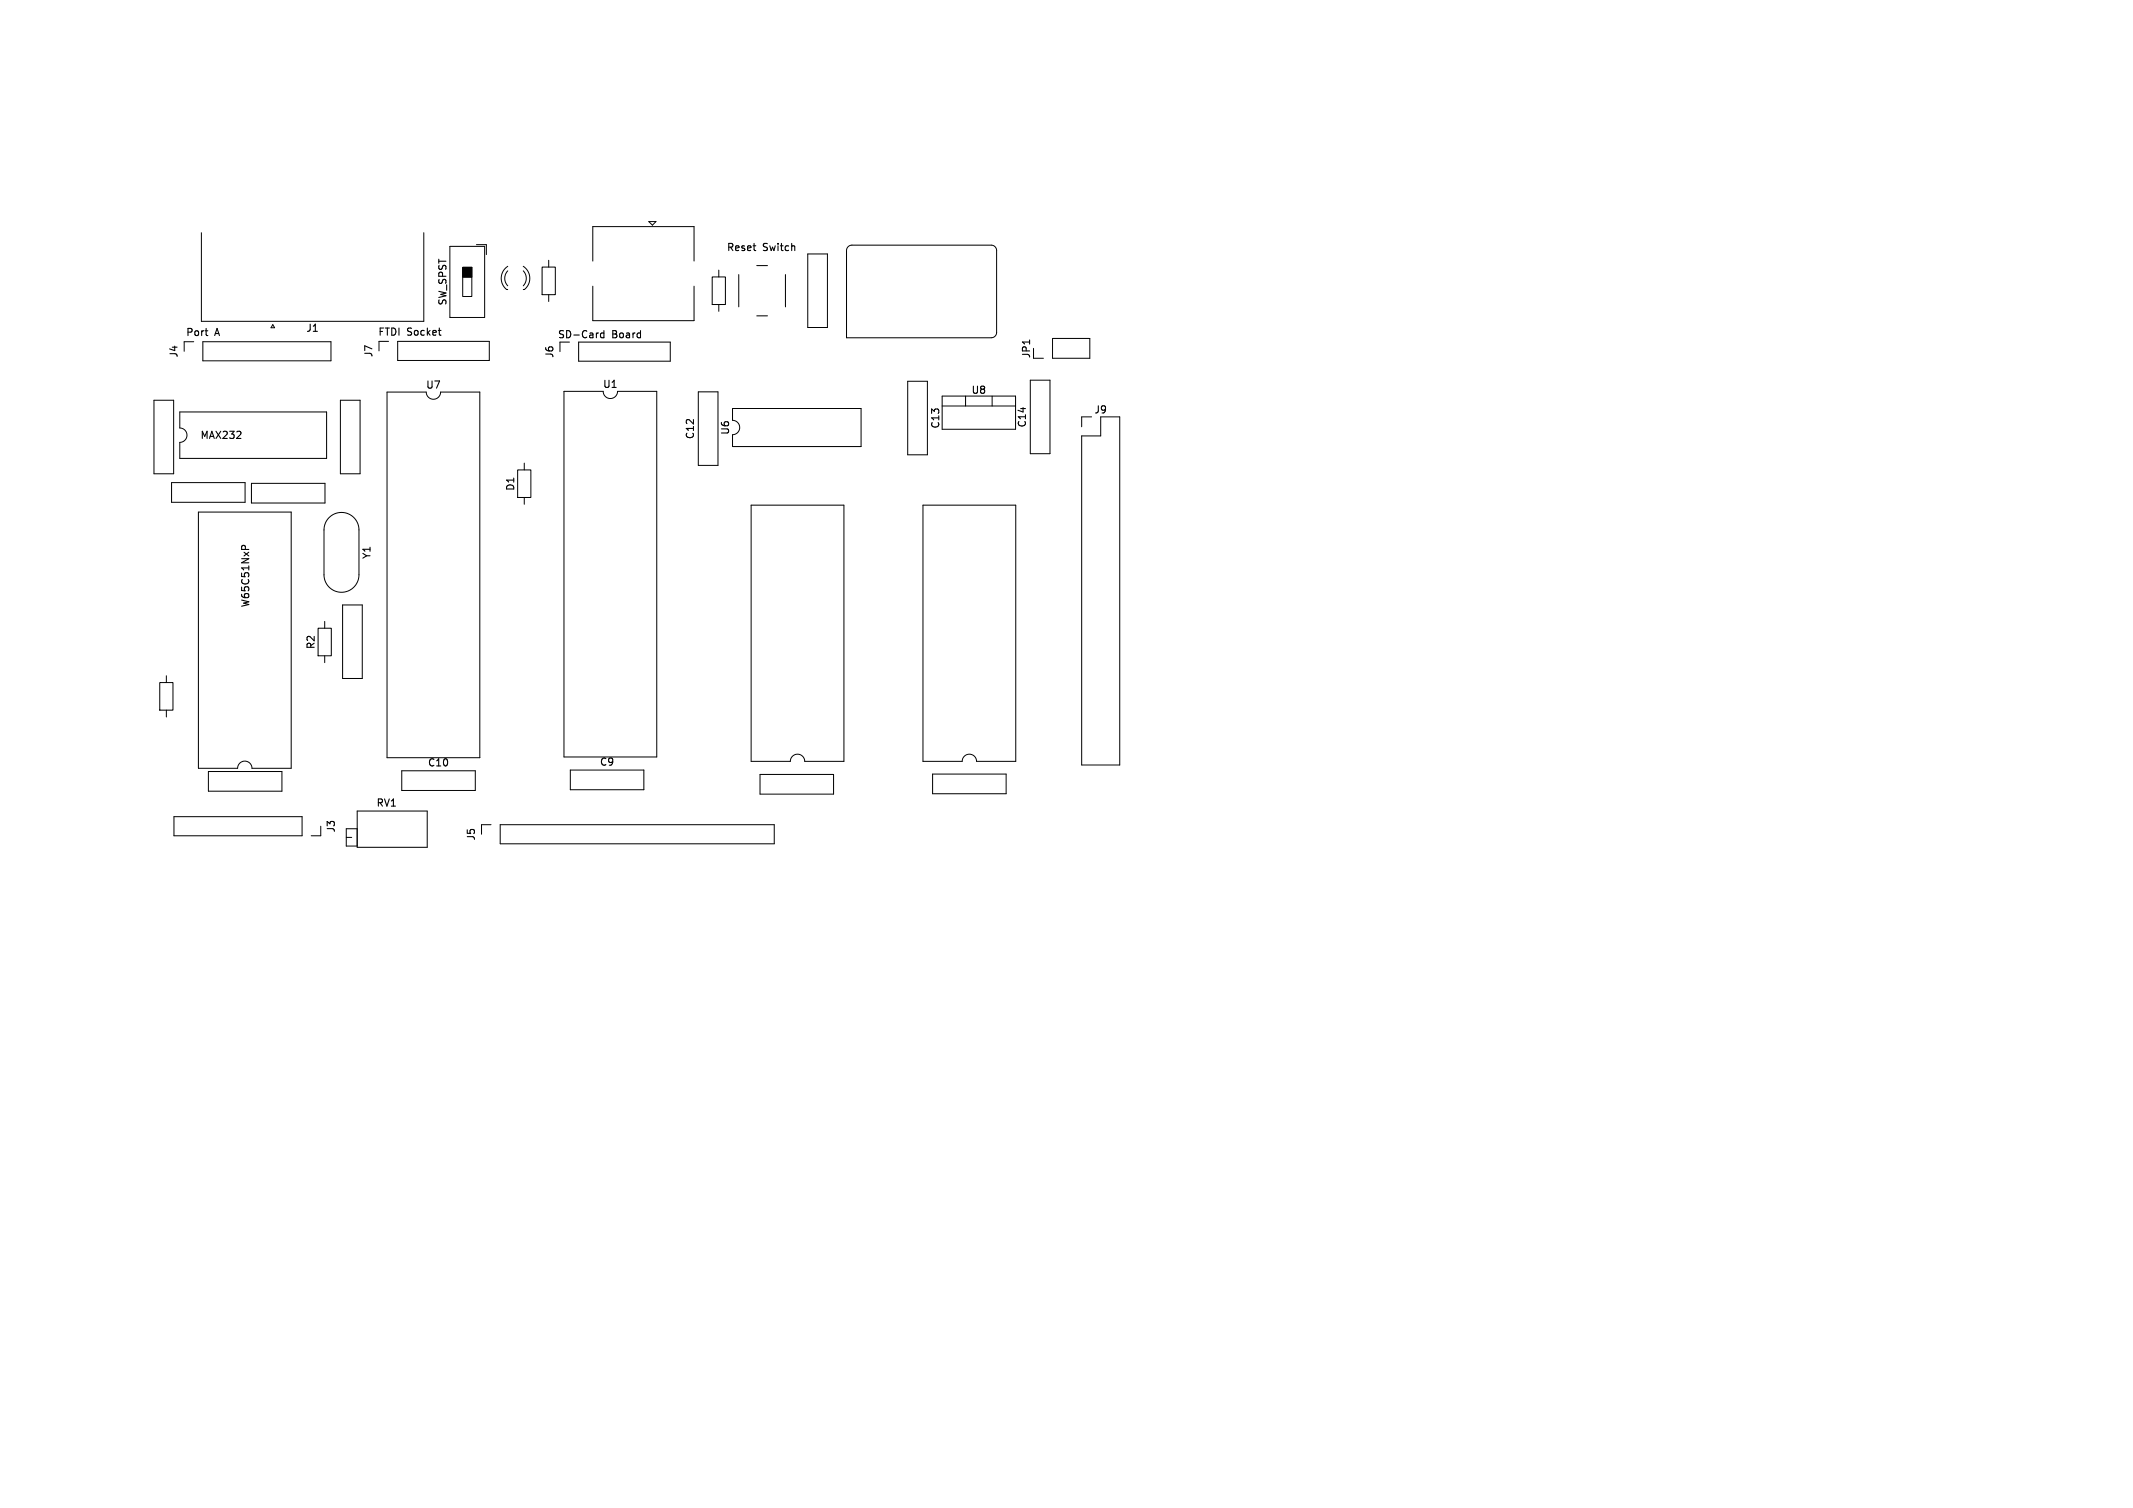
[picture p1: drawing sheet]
<svg xmlns="http://www.w3.org/2000/svg" width="297mm" height="210mm" viewBox="0 0 297 210" stroke-linecap="round" stroke-linejoin="round" font-family="sans-serif">
<defs><g id="words">
<g font-size="1.4">
<text x="101.1" y="35.2">Reset</text>
<text x="106.2" y="35.2">Switch</text>
<text x="25.8" y="47">Port</text>
<text x="29.9" y="47">A</text>
<text x="42.5" y="46.4">J1</text>
<text x="52.6" y="47">FTDI</text>
<text x="56.7" y="47">Socket</text>
<text x="62.4" y="42.6" transform="rotate(-90 62.4 42.6)">SW_SPST</text>
<text x="77.6" y="47.3">SD-Card</text>
<text x="85.2" y="47.3">Board</text>
<text x="24.9" y="49.9" transform="rotate(-90 24.9 49.9)">J4</text>
<text x="52.1" y="49.9" transform="rotate(-90 52.1 49.9)">J7</text>
<text x="77.3" y="50" transform="rotate(-90 77.3 50)">J6</text>
<text x="143.6" y="50" transform="rotate(-90 143.6 50)">JP1</text>
<text x="59.2" y="54.3">U7</text>
<text x="83.9" y="54.2">U1</text>
<text x="131" y="59.8" transform="rotate(-90 131 59.8)">C13</text>
<text x="135.2" y="55">U8</text>
<text x="143.1" y="59.6" transform="rotate(-90 143.1 59.6)">C14</text>
<text x="152.3" y="57.8">J9</text>
<text x="27.8" y="61.3">MAX232</text>
<text x="96.8" y="61.3" transform="rotate(-90 96.8 61.3)">C12</text>
<text x="101.7" y="60.7" transform="rotate(-90 101.7 60.7)">U6</text>
<text x="71.8" y="68.5" transform="rotate(-90 71.8 68.5)">D1</text>
<text x="51.8" y="78" transform="rotate(-90 51.8 78)">Y1</text>
<text x="34.9" y="84.7" transform="rotate(-90 34.9 84.7)">W65C51NxP</text>
<text x="44" y="90.5" transform="rotate(-90 44 90.5)">R2</text>
<text x="59.5" y="106.9">C10</text>
<text x="83.4" y="106.8">C9</text>
<text x="52.3" y="112.5">RV1</text>
<text x="46.8" y="116" transform="rotate(-90 46.8 116)">J3</text>
<text x="66.3" y="117.2" transform="rotate(-90 66.3 117.2)">J5</text>
</g>
</g></defs>
<path d="M104.9 34.2h.3M105.1 34.9h.1M28.6 46.1h.3M28.7 46.7h.2M61 46h.4M61.3 46.7h.1M84.1 46v1M84.1 46.4h-.3l-.2 .2 .1 .4h.4M143.4 47.3v.6M33.6 76.5v-.4l.2-.2 .3 .1 .1 .5" fill="none" stroke="#000" stroke-width=".15"/>
<g fill="none" stroke="#000" stroke-width=".14">
<path d="M28 32.4v12.3h31v-12.3M62.6 34.3h4.9v9.9h-4.9zM64.4 37.2h1.3v4.1h-1.3zM64.4 38.6h1.3M66.3 34.1h1.4v1.4M70.7 37.1a1.99 1.99 0 0 0-.2 3.2h.2M70.7 37.7a1.5 1.5 0 0 0 0 2.1M72.9 37.1a1.99 1.99 0 0 1 .1 3.2h-.1M72.9 37.7a1.5 1.5 0 0 1 0 2.1M75.5 37.2h1.8v3.8h-1.8zM76.4 36.2v1M82.5 36.4v-4.8h14.1v4.8"/>
<path d="M82.5 39.9v4.8h14.1v-4.8M90.3 30.9h1l-.5 .5zM99.2 38.6h1.8v3.8h-1.8zM100.1 37.6v1M102.9 38.2v4.5M105.4 37h1.5M109.4 38.2v4.5M112.5 35.4h2.7v10.2h-2.7zM118.1 34.4l.5-.3h19.4a.75 .75 0 0 1 .8 .8v11.4a.75 .75 0 0 1-.8 .7h-20.1v-12.1zM21.4 55.7h2.8v10.3h-2.8zM25 57.4h20.5v6.4h-20.5v-2.2a1 1 0 0 0 1-1 1 1 0 0 0-1-1zM27 47.6h-1.4v1.3"/>
<path d="M28.2 47.6h17.9v2.7h-17.9zM38 45.2l.2 .4h-.5zM47.4 55.7h2.7v10.3h-2.7zM53.9 54.6h5.5a1 1 0 0 0 1 1 1 1 0 0 0 1-1h5.4v50.9h-12.9zM54.1 47.5h-1.3v1.4M55.4 47.5h12.7v2.7h-12.7zM76.4 41v1M78 47.6v1.4M78.5 54.5h5.5a1 1 0 0 0 1 1 1 1 0 0 0 1-1h5.4v50.9h-12.9zM80.6 47.6h12.7v2.7h-12.7zM97.2 54.6h2.8v10.2h-2.8zM100.1 42.4v1"/>
<path d="M102 56.9h17.9v5.3h-17.9v-1.7a1 1 0 0 0 1-1 1 1 0 0 0-1-1zM105.4 44h1.5M126.4 53.1h2.7v10.2h-2.7zM131.2 55.2h10.2v4.6h-10.2zM131.2 56.5h10.2M134.4 55.2v1.3M138.1 55.2v1.3M143.5 52.9h2.7v10.3h-2.7zM143.9 49.9h1.4M146.6 47.1h5.1v2.8h-5.1zM152 58.1h-1.4v1.3M153.3 58.1h2.6v48.4h-5.3v-45.8h2.7z"/>
<path d="M23.9 67.2h10.2v2.8h-10.2zM27.6 71.3h12.9v35.7h-5.4a1 1 0 0 0-1-1 1 1 0 0 0-1 1h-5.5zM35 67.3h10.3v2.8h-10.3zM45.8 72.1a2.44 2.44 0 0 1 2.7-.6 2.44 2.44 0 0 1 1.5 2.3v6.2a2.44 2.44 0 0 1-2.5 2.5 2.44 2.44 0 0 1-2.4-2.5v-6.2a2.44 2.44 0 0 1 .7-1.7zM72.1 65.4h1.8v3.9h-1.8zM73 64.5v.9M73 69.3v.9M104.6 70.3h12.9v35.7h-5.5a1 1 0 0 0-1-1 1 1 0 0 0-1 1h-5.4zM128.5 70.3h12.9v35.7h-5.4a1 1 0 0 0-1-1 1 1 0 0 0-1 1h-5.5zM22.2 95.1h1.9v3.8h-1.9zM23.2 94.1v1M23.2 98.9v.9"/>
<path d="M44.3 87.5h1.8v3.8h-1.8zM45.2 86.5v1M45.2 91.3v1M47.7 84.2h2.7v10.3h-2.7zM24.2 113.7h17.9v2.7h-17.9zM29 107.4h10.3v2.8h-10.3zM44.7 115.1v1.3h-1.4M48.2 116.6h.8M49.7 115.4h-1.5v2.4h1.5M49.7 112.9h9.8v5.1h-9.8zM55.9 107.3h10.3v2.8h-10.3zM68.4 114.8h-1.4v1.4"/>
<path d="M69.6 114.8h38.2v2.7h-38.2zM79.4 107.2h10.3v2.8h-10.3zM105.8 107.9h10.3v2.7h-10.3zM129.9 107.8h10.2v2.7h-10.2z"/>
</g>
<path d="M64.4 37.2h1.3v1.4h-1.3z" fill="#000" stroke="#000" stroke-width=".14"/>
<use href="#words"/>
</svg>
